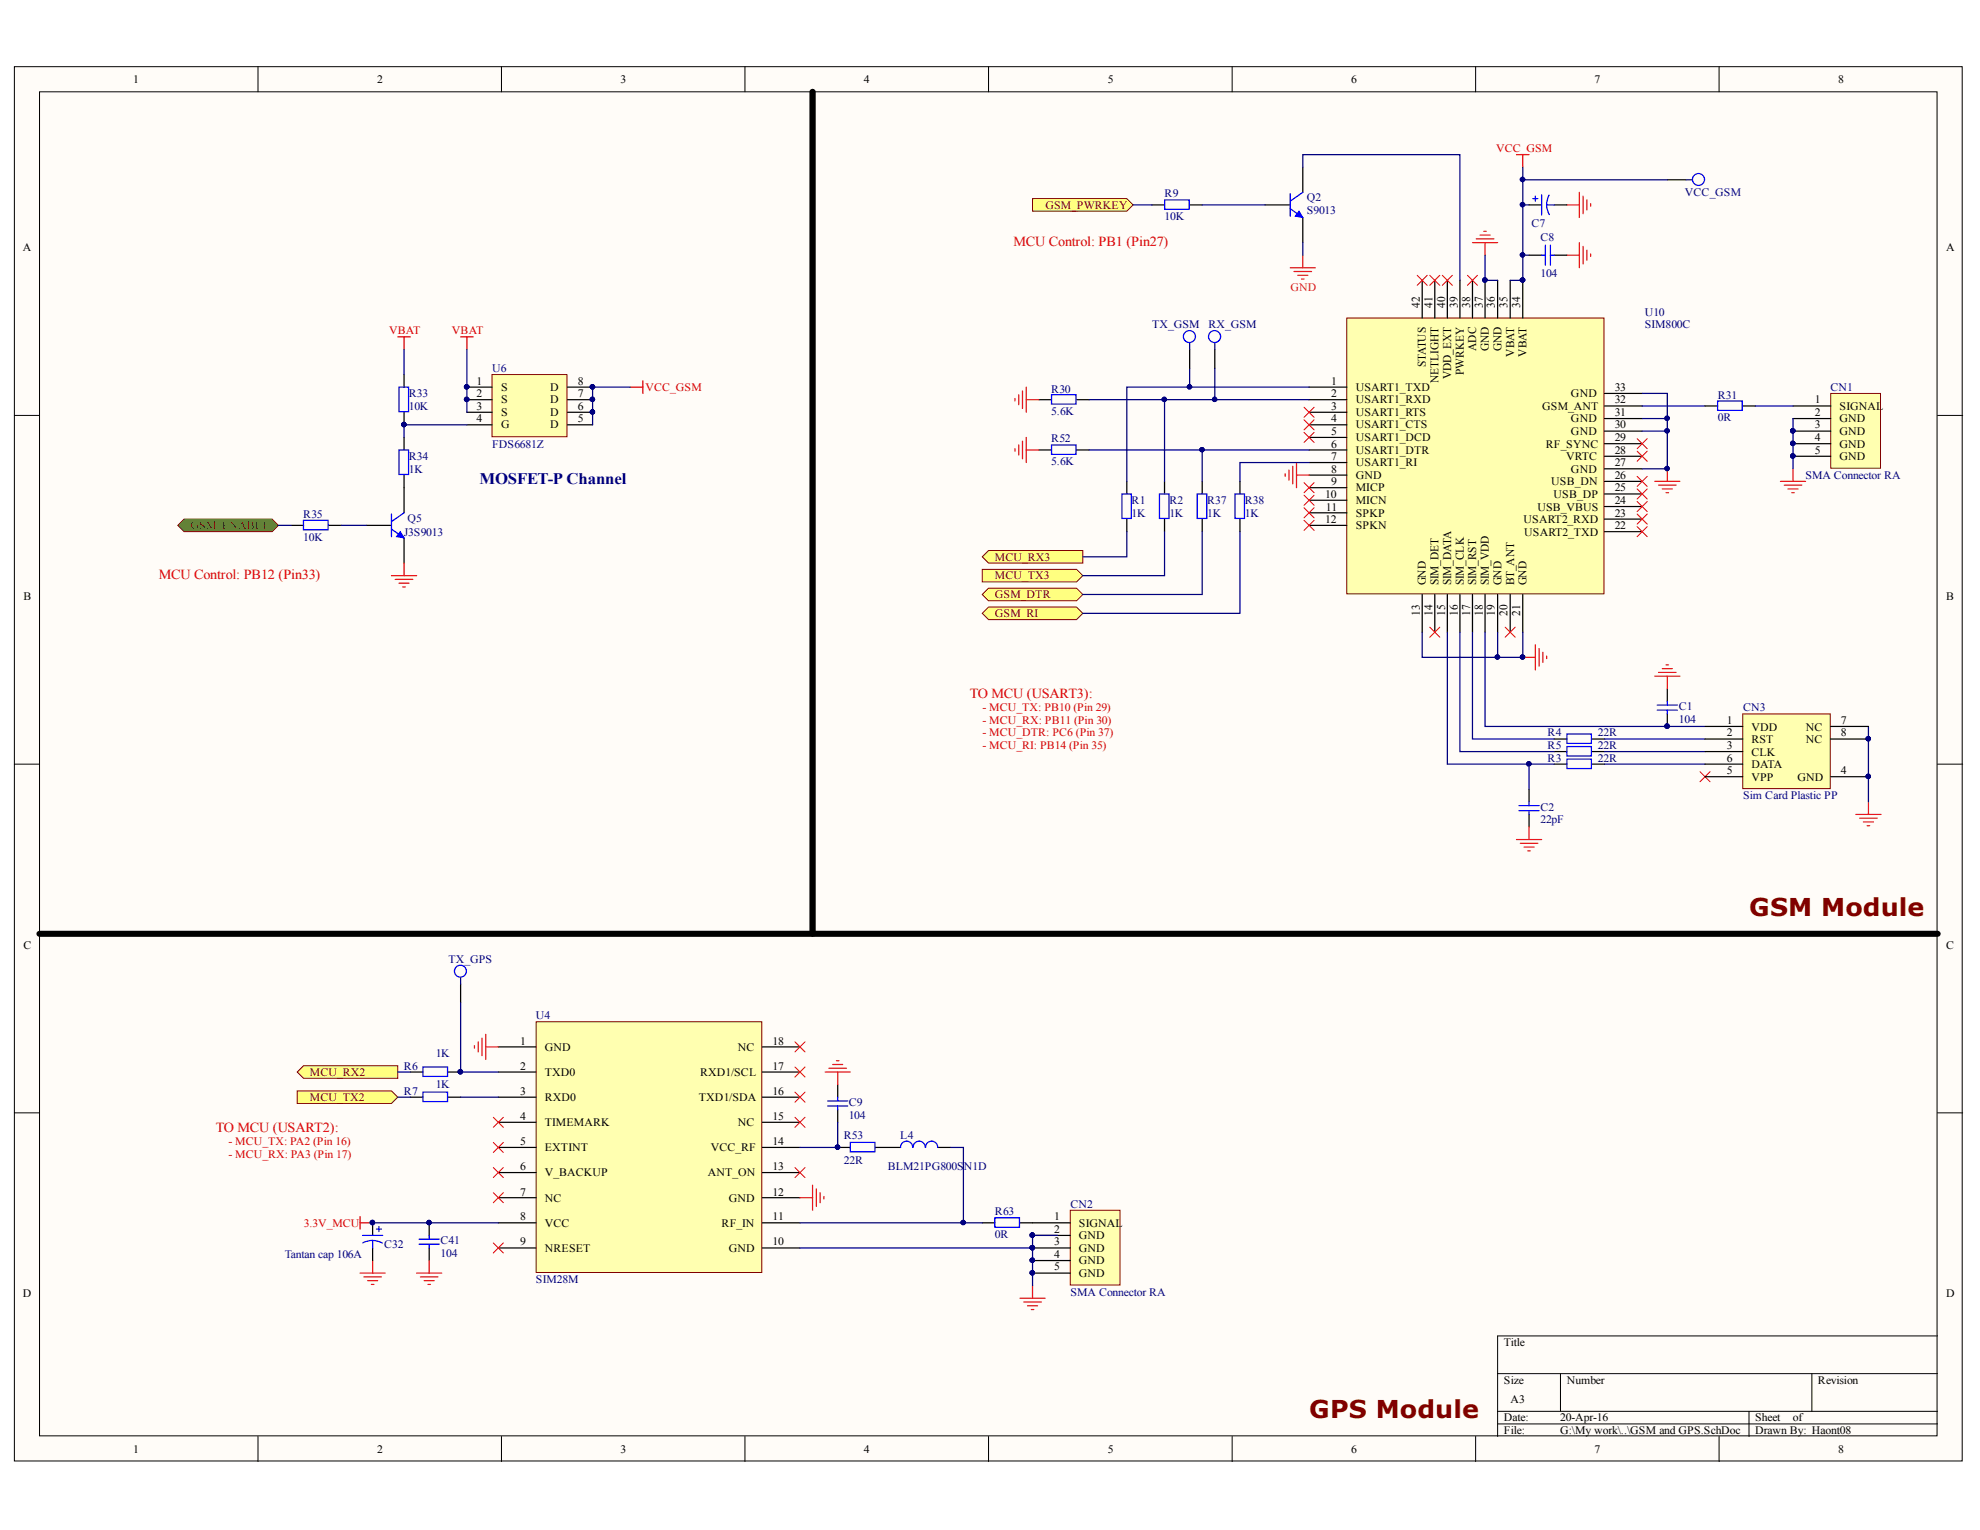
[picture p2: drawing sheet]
<svg xmlns="http://www.w3.org/2000/svg" width="279mm" height="216mm" viewBox="0 0 279 216" stroke-linecap="round" stroke-linejoin="round" font-family="sans-serif">
<defs><g id="words">
<g font-size="3.5" fill="#800000">
<text x="246.8" y="129.3">GSM Module</text>
<text x="184.7" y="200.2">GPS Module</text>
</g>
<text font-size="2.3" fill="#000080" x="67.7" y="68.3">MOSFET-P Channel</text>
<g font-size="1.9" fill="#bf0000">
<text x="143" y="34.7">MCU Control: PB1 (Pin27)</text>
<text x="22.4" y="81.7">MCU Control: PB12 (Pin33)</text>
<text x="136.9" y="98.5">TO MCU (USART3):</text>
<text x="30.4" y="159.7">TO MCU (USART2):</text>
</g>
<g font-size="1.7">
<text x="200.4" y="43.5" transform="rotate(-90 200.4 43.5)">42</text>
<text x="202.1" y="43.5" transform="rotate(-90 202.1 43.5)">41</text>
<text x="203.9" y="43.5" transform="rotate(-90 203.9 43.5)">40</text>
<text x="205.7" y="43.5" transform="rotate(-90 205.7 43.5)">39</text>
<text x="207.5" y="43.5" transform="rotate(-90 207.5 43.5)">38</text>
<text x="209.3" y="43.5" transform="rotate(-90 209.3 43.5)">37</text>
<text x="210.9" y="43.5" transform="rotate(-90 210.9 43.5)">36</text>
<text x="212.7" y="43.5" transform="rotate(-90 212.7 43.5)">35</text>
<text x="214.5" y="43.5" transform="rotate(-90 214.5 43.5)">34</text>
<text x="201.2" y="51.8" transform="rotate(-90 201.2 51.8)">STATUS</text>
<text x="204.8" y="53.5" transform="rotate(-90 204.8 53.5)">VDD_EXT</text>
<text x="206.5" y="52.9" transform="rotate(-90 206.5 52.9)">PWRKEY</text>
<text x="208.3" y="49.5" transform="rotate(-90 208.3 49.5)">ADC</text>
<text x="210.1" y="49.6" transform="rotate(-90 210.1 49.6)">GND</text>
<text x="211.9" y="49.6" transform="rotate(-90 211.9 49.6)">GND</text>
<text x="213.7" y="50.3" transform="rotate(-90 213.7 50.3)">VBAT</text>
<text x="215.4" y="50.3" transform="rotate(-90 215.4 50.3)">VBAT</text>
<text x="203" y="54" transform="rotate(-90 203 54)">NETLIGHT</text>
<text x="201.2" y="82.6" transform="rotate(-90 201.2 82.6)">GND</text>
<text x="203" y="82.6" transform="rotate(-90 203 82.6)">SIM_DET</text>
<text x="204.8" y="82.6" transform="rotate(-90 204.8 82.6)">SIM_DATA</text>
<text x="206.5" y="82.6" transform="rotate(-90 206.5 82.6)">SIM_CLK</text>
<text x="208.3" y="82.6" transform="rotate(-90 208.3 82.6)">SIM_RST</text>
<text x="210.1" y="82.6" transform="rotate(-90 210.1 82.6)">SIM_VDD</text>
<text x="211.9" y="82.6" transform="rotate(-90 211.9 82.6)">GND</text>
<text x="213.7" y="82.6" transform="rotate(-90 213.7 82.6)">BT_ANT</text>
<text x="215.4" y="82.6" transform="rotate(-90 215.4 82.6)">GND</text>
<text x="200.4" y="86.9" transform="rotate(-90 200.4 86.9)">13</text>
<text x="202.1" y="86.9" transform="rotate(-90 202.1 86.9)">14</text>
<text x="203.9" y="86.9" transform="rotate(-90 203.9 86.9)">15</text>
<text x="205.7" y="86.9" transform="rotate(-90 205.7 86.9)">16</text>
<text x="207.5" y="86.9" transform="rotate(-90 207.5 86.9)">17</text>
<text x="209.3" y="86.9" transform="rotate(-90 209.3 86.9)">18</text>
<text x="210.9" y="86.9" transform="rotate(-90 210.9 86.9)">19</text>
<text x="212.7" y="86.9" transform="rotate(-90 212.7 86.9)">20</text>
<text x="214.5" y="86.9" transform="rotate(-90 214.5 86.9)">21</text>
</g>
<g font-size="1.6">
<text x="18.8" y="11.8">1</text>
<text x="53.2" y="11.8">2</text>
<text x="87.5" y="11.8">3</text>
<text x="121.9" y="11.8">4</text>
<text x="156.3" y="11.8">5</text>
<text x="190.6" y="11.8">6</text>
<text x="225" y="11.8">7</text>
<text x="259.4" y="11.8">8</text>
<text x="3.2" y="35.4">A</text>
<text x="274.6" y="35.4">A</text>
<text x="67.2" y="54.3">1</text>
<text x="67.2" y="56.1">2</text>
<text x="67.2" y="57.8">3</text>
<text x="67.2" y="59.6">4</text>
<text x="70.7" y="55.1">S</text>
<text x="70.7" y="56.9">S</text>
<text x="70.7" y="58.7">S</text>
<text x="77.6" y="58.7">D</text>
<text x="77.6" y="56.9">D</text>
<text x="77.6" y="55.1">D</text>
<text x="81.5" y="59.6">5</text>
<text x="81.5" y="57.8">6</text>
<text x="81.5" y="56.1">7</text>
<text x="81.5" y="54.3">8</text>
<text x="187.9" y="54.3">1</text>
<text x="187.9" y="56.1">2</text>
<text x="187.9" y="57.8">3</text>
<text x="187.9" y="59.6">4</text>
<text x="191.3" y="55.1">USART1_TXD</text>
<text x="191.3" y="56.9">USART1_RXD</text>
<text x="191.3" y="58.7">USART1_RTS</text>
<text x="217.6" y="57.8">GSM_ANT</text>
<text x="221.7" y="59.6">GND</text>
<text x="221.7" y="56.1">GND</text>
<text x="227.9" y="58.7">31</text>
<text x="227.9" y="56.9">32</text>
<text x="227.9" y="55.1">33</text>
<text x="256.1" y="56.9">1</text>
<text x="256.1" y="58.7">2</text>
<text x="259.6" y="57.8">SIGNAL</text>
<text x="259.6" y="59.6">GND</text>
<text x="70.7" y="60.5">G</text>
<text x="77.6" y="60.5">D</text>
<text x="187.9" y="61.4">5</text>
<text x="187.9" y="63.2">6</text>
<text x="187.9" y="64.9">7</text>
<text x="191.3" y="60.5">USART1_CTS</text>
<text x="191.3" y="62.2">USART1_DCD</text>
<text x="191.3" y="64">USART1_DTR</text>
<text x="191.3" y="65.8">USART1_RI</text>
<text x="218.1" y="63.2">RF_SYNC</text>
<text x="221" y="64.9">VRTC</text>
<text x="221.7" y="61.4">GND</text>
<text x="227.9" y="65.8">27</text>
<text x="227.9" y="64">28</text>
<text x="227.9" y="62.2">29</text>
<text x="227.9" y="60.5">30</text>
<text x="256.1" y="60.5">3</text>
<text x="256.1" y="62.2">4</text>
<text x="256.1" y="64">5</text>
<text x="259.6" y="61.4">GND</text>
<text x="259.6" y="63.2">GND</text>
<text x="259.6" y="64.9">GND</text>
<text x="187" y="70.3">10</text>
<text x="187.9" y="66.7">8</text>
<text x="187.9" y="68.5">9</text>
<text x="191.3" y="67.6">GND</text>
<text x="191.3" y="69.3">MICP</text>
<text x="191.3" y="71.1">MICN</text>
<text x="218.9" y="68.5">USB_DN</text>
<text x="219.2" y="70.3">USB_DP</text>
<text x="221.7" y="66.7">GND</text>
<text x="227.9" y="71.1">24</text>
<text x="227.9" y="69.3">25</text>
<text x="227.9" y="67.6">26</text>
<text x="187" y="73.8">12</text>
<text x="187.1" y="72">11</text>
<text x="191.3" y="72.9">SPKP</text>
<text x="191.3" y="74.7">SPKN</text>
<text x="215" y="73.8">USART2_RXD</text>
<text x="215.1" y="75.6">USART2_TXD</text>
<text x="216.9" y="72">USB_VBUS</text>
<text x="227.9" y="74.7">22</text>
<text x="227.9" y="72.9">23</text>
<text x="3.3" y="84.6">B</text>
<text x="274.6" y="84.6">B</text>
<text x="243.7" y="102.2">1</text>
<text x="243.7" y="103.9">2</text>
<text x="243.7" y="105.7">3</text>
<text x="243.7" y="107.5">6</text>
<text x="247.1" y="103.1">VDD</text>
<text x="247.1" y="104.9">RST</text>
<text x="247.1" y="106.6">CLK</text>
<text x="254.8" y="103.1">NC</text>
<text x="254.8" y="104.9">NC</text>
<text x="259.7" y="102.2">7</text>
<text x="259.7" y="103.9">8</text>
<text x="243.7" y="109.3">5</text>
<text x="247.1" y="110.2">VPP</text>
<text x="247.1" y="108.4">DATA</text>
<text x="253.7" y="110.2">GND</text>
<text x="259.7" y="109.3">4</text>
<text x="3.3" y="133.9">C</text>
<text x="274.6" y="133.9">C</text>
<text x="73.4" y="147.4">1</text>
<text x="76.9" y="148.2">GND</text>
<text x="104.1" y="148.2">NC</text>
<text x="109" y="147.4">18</text>
<text x="73.4" y="150.9">2</text>
<text x="73.4" y="154.5">3</text>
<text x="76.9" y="151.8">TXD0</text>
<text x="76.9" y="155.3">RXD0</text>
<text x="98.6" y="155.3">TXD1/SDA</text>
<text x="98.8" y="151.8">RXD1/SCL</text>
<text x="109" y="154.5">16</text>
<text x="109" y="150.9">17</text>
<text x="73.4" y="158">4</text>
<text x="73.4" y="161.6">5</text>
<text x="76.9" y="158.9">TIMEMARK</text>
<text x="104.1" y="158.9">NC</text>
<text x="109" y="161.6">14</text>
<text x="109" y="158">15</text>
<text x="73.4" y="165.2">6</text>
<text x="76.9" y="162.4">EXTINT</text>
<text x="76.9" y="166">V_BACKUP</text>
<text x="99.9" y="166">ANT_ON</text>
<text x="100.3" y="162.4">VCC_RF</text>
<text x="109" y="165.2">13</text>
<text x="73.4" y="168.7">7</text>
<text x="73.4" y="172.2">8</text>
<text x="76.9" y="169.5">NC</text>
<text x="76.9" y="173.1">VCC</text>
<text x="101.8" y="173.1">RF_IN</text>
<text x="102.8" y="169.5">GND</text>
<text x="109" y="172.2">11</text>
<text x="109" y="168.7">12</text>
<text x="148.8" y="172.2">1</text>
<text x="148.8" y="173.9">2</text>
<text x="152.2" y="173.1">SIGNAL</text>
<text x="73.4" y="175.7">9</text>
<text x="76.9" y="176.7">NRESET</text>
<text x="102.8" y="176.7">GND</text>
<text x="109" y="175.7">10</text>
<text x="148.8" y="175.7">3</text>
<text x="148.8" y="177.5">4</text>
<text x="148.8" y="179.3">5</text>
<text x="152.2" y="174.9">GND</text>
<text x="152.2" y="176.7">GND</text>
<text x="152.2" y="178.4">GND</text>
<text x="3.2" y="183.1">D</text>
<text x="152.2" y="180.2">GND</text>
<text x="274.6" y="183.1">D</text>
<text x="212.2" y="189.9">Title</text>
<text x="212.2" y="195.3">Size</text>
<text x="213.1" y="198">A3</text>
<text x="221.1" y="195.3">Number</text>
<text x="256.5" y="195.3">Revision</text>
<text x="212.2" y="200.6">Date:</text>
<text x="212.2" y="202.4">File:</text>
<text x="220.2" y="200.6">20-Apr-16</text>
<text x="220.2" y="202.4">G:\My work\..\GSM and GPS.SchDoc</text>
<text x="247.7" y="200.6">Sheet</text>
<text x="247.7" y="202.4">Drawn By: Haont08</text>
<text x="253" y="200.6">of</text>
<text x="18.8" y="205">1</text>
<text x="53.2" y="205">2</text>
<text x="87.5" y="205">3</text>
<text x="121.9" y="205">4</text>
<text x="156.3" y="205">5</text>
<text x="190.6" y="205">6</text>
<text x="225" y="205">7</text>
<text x="259.4" y="205">8</text>
</g>
<g font-size="1.6" fill="#f00">
<text x="211.1" y="21.5">VCC_GSM</text>
<text x="54.9" y="47.2">VBAT</text>
<text x="63.8" y="47.2">VBAT</text>
<text x="91.1" y="55.1">VCC_GSM</text>
<text x="42.9" y="173.1">3.3V_MCU</text>
</g>
<g font-size="1.6" fill="#800000">
<text x="147.5" y="29.4">GSM_PWRKEY</text>
<text x="26.9" y="74.7">GSM_ENABLE</text>
<text x="140.4" y="81.8">MCU_TX3</text>
<text x="140.4" y="79.2">MCU_RX3</text>
<text x="140.4" y="84.4">GSM_DTR</text>
<text x="140.4" y="87.1">GSM_RI</text>
<text x="43.7" y="155.3">MCU_TX2</text>
<text x="43.7" y="151.8">MCU_RX2</text>
</g>
<g font-size="1.6" fill="#000080">
<text x="164.3" y="27.8">R9</text>
<text x="184.4" y="28.4">Q2</text>
<text x="237.8" y="27.7">VCC_GSM</text>
<text x="164.3" y="31">10K</text>
<text x="184.4" y="30.2">S9013</text>
<text x="216.1" y="32">C7</text>
<text x="217.4" y="34.1">C8</text>
<text x="217.4" y="39.1">104</text>
<text x="162.6" y="46.3">TX_GSM</text>
<text x="170.5" y="46.3">RX_GSM</text>
<text x="232.1" y="44.6">U10</text>
<text x="232.1" y="46.3">SIM800C</text>
<text x="69.4" y="52.5">U6</text>
<text x="57.7" y="57.8">10K</text>
<text x="57.7" y="56.1">R33</text>
<text x="148.4" y="58.5">5.6K</text>
<text x="148.4" y="55.4">R30</text>
<text x="242.4" y="59.4">0R</text>
<text x="242.4" y="56.2">R31</text>
<text x="258.3" y="55.1">CN1</text>
<text x="57.7" y="64.9">R34</text>
<text x="69.4" y="63.2">FDS6681Z</text>
<text x="148.4" y="65.6">5.6K</text>
<text x="148.4" y="62.4">R52</text>
<text x="57.7" y="66.7">1K</text>
<text x="159.7" y="71.1">R1</text>
<text x="165" y="71.1">R2</text>
<text x="170.3" y="71.1">R37</text>
<text x="175.7" y="71.1">R38</text>
<text x="254.8" y="67.6">SMA Connector RA</text>
<text x="42.8" y="76.3">10K</text>
<text x="42.8" y="73.1">R35</text>
<text x="57" y="75.6">J3S9013</text>
<text x="57.5" y="73.7">Q5</text>
<text x="159.7" y="72.9">1K</text>
<text x="165" y="72.9">1K</text>
<text x="170.3" y="72.9">1K</text>
<text x="175.7" y="72.9">1K</text>
<text x="236.9" y="102">104</text>
<text x="236.9" y="100.2">C1</text>
<text x="246" y="100.4">CN3</text>
<text x="218.4" y="103.9">R4</text>
<text x="218.4" y="105.7">R5</text>
<text x="218.4" y="107.5">R3</text>
<text x="225.5" y="105.7">22R</text>
<text x="225.5" y="103.9">22R</text>
<text x="225.5" y="107.5">22R</text>
<text x="246" y="112.8">Sim Card Plastic PP</text>
<text x="217.4" y="116.2">22pF</text>
<text x="217.4" y="114.4">C2</text>
<text x="63.3" y="135.9">TX_GPS</text>
<text x="75.6" y="143.8">U4</text>
<text x="61.5" y="149.2">1K</text>
<text x="57" y="154.5">R7</text>
<text x="57" y="150.9">R6</text>
<text x="61.5" y="153.6">1K</text>
<text x="119.1" y="160.7">R53</text>
<text x="119.8" y="157.9">104</text>
<text x="119.8" y="156.1">C9</text>
<text x="127" y="160.7">L4</text>
<text x="119.1" y="164.2">22R</text>
<text x="125.3" y="165.2">BLM21PG800S</text>
<text x="136" y="165.2">N1D</text>
<text x="140.4" y="171.5">R63</text>
<text x="151.1" y="170.4">CN2</text>
<text x="40.2" y="177.5">Tantan cap 106A</text>
<text x="54.2" y="176.1">C32</text>
<text x="62.2" y="177.3">104</text>
<text x="62.2" y="175.6">C41</text>
<text x="140.4" y="174.7">0R</text>
<text x="75.6" y="181.1">SIM28M</text>
<text x="151.1" y="182.8">SMA Connector RA</text>
</g>
<text font-size="1.6" fill="#ee0e22" x="182.1" y="41">GND</text>
<g font-size="1.6" fill="#bf0000">
<text x="138.6" y="100.4">- MCU_TX: PB10 (Pin 29)</text>
<text x="138.6" y="102.2">- MCU_RX: PB11 (Pin 30)</text>
<text x="138.6" y="103.9">- MCU_DTR: PC6 (Pin 37)</text>
<text x="138.6" y="105.7">- MCU_RI: PB14 (Pin 35)</text>
<text x="32.2" y="161.6">- MCU_TX: PA2 (Pin 16)</text>
<text x="32.2" y="163.4">- MCU_RX: PA3 (Pin 17)</text>
</g>
</g></defs>
<g fill="#fffcf8" stroke="#000" stroke-width=".14">
<path d="M2 9.4h274.9v196.8h-274.9z"/>
<path d="M5.6 13h267.7v189.6h-267.7z"/>
</g>
<g fill="none" stroke="#000" stroke-width=".14">
<path d="M36.4 9.4v3.6M70.8 9.4v3.6M105.1 9.4v3.6M139.5 9.4v3.6M173.9 9.4v3.6M208.2 9.4v3.6M242.6 9.4v3.6M2 58.6h3.6M273.4 58.6h3.6M2 107.8h3.6M273.4 107.8h3.6M2 157h3.6"/>
<path d="M273.4 157h3.6M211.3 193.8h62.1M211.3 199.2h62.1M220.2 193.8v5.4M246.8 199.2v3.5M255.7 193.8v5.4M273.4 188.5h-62.1v14.2M36.4 202.7v3.6M70.8 202.7v3.6M105.1 202.7v3.6M139.5 202.7v3.6M173.9 202.7v3.6"/>
<path d="M208.2 202.7v3.6M211.3 200.9h62.1M242.6 202.7v3.6"/>
</g>
<g fill="#ffff80" stroke="#800000" stroke-width=".14">
<path d="M145.7 28h13.3l.9 .9-.9 .9h-13.3z" fill-rule="evenodd"/>
<path d="M138.6 83.9l.9-.9h12.4l.9 .9-.9 .9h-12.4z" fill-rule="evenodd"/>
<path d="M138.6 80.3h13.3l.9 .9-.9 .9h-13.3z" fill-rule="evenodd"/>
<path d="M138.6 78.6l.9-.9h13.3v1.8h-13.3z" fill-rule="evenodd"/>
</g>
<g fill="none" stroke="#000" stroke-width=".17">
<path d="M159 67.9v1.8M159 73.2v1.8M164.3 67.9v1.8M164.3 73.2v1.8M235.3 97.2v1.8M215.8 111.4v1.7M215.8 114.9v1.8M219.3 104.3h1.8M219.3 106.1h1.8M219.3 107.8h1.8M224.6 104.3h1.8M224.6 106.1h1.8"/>
<path d="M224.6 107.8h1.8M235.3 100.7v1.8M57.9 154.8h1.8M57.9 151.3h1.8M63.2 154.8h1.8M63.2 151.3h1.8M60.6 172.6v1.7M60.6 176.1v1.8"/>
</g>
<g fill="none" stroke="#00f" stroke-width=".17">
<path d="M158.3 69.7h1.3v3.5h-1.3zM163.6 69.7h1.4v3.5h-1.4zM233.9 99.5h2.8M235.3 99v.5M214.3 113.7h2.9M214.3 114.4h2.9M215.8 113.1v.6M215.8 114.4v.5M221.1 103.6h3.5v1.3h-3.5zM221.1 105.3h3.5v1.4h-3.5zM221.1 107.1h3.5v1.4h-3.5zM233.9 100.2h2.8"/>
<path d="M235.3 100.2v.5M59.7 154.1h3.5v1.3h-3.5zM59.7 150.6h3.5v1.3h-3.5zM59.1 174.9h2.9M59.1 175.6h2.9M60.6 174.3v.6M60.6 175.6v.5"/>
</g>
<g fill="none" stroke="#ee0e22" stroke-width=".17">
<path d="M221.1 36h1.8M221.1 28.9h1.8M222.9 27.1v3.6M222.9 34.2v3.6M223.4 27.7v2.5M223.4 34.8v2.5M223.9 28.2v1.4M223.9 35.3v1.4M224.5 28.7v.4M224.5 35.8v.4M233.5 95.4h3.6M234 94.9h2.5"/>
<path d="M234.6 94.4h1.4M235.1 93.8h.4M235.3 95.4v1.8M214 118.5h3.5M214.5 119h2.5M215.1 119.5h1.4M215.8 116.7v1.8M261.9 114.9h3.5M262.4 115.5h2.5M262.9 116h1.5M263.5 116.5h.3M263.7 113.1v1.8"/>
<path d="M215.6 120.1h.3M58.8 179.6h3.5M60.6 177.9v1.7M59.3 180.2h2.5M59.9 180.7h1.4M60.4 181.2h.3M143.9 183.2h3.6M144.5 183.7h2.4M145 184.3h1.4M145.5 184.8h.4M145.7 181.4v1.8"/>
</g>
<g fill="#000080" stroke="#000080" stroke-width=".14">
<circle cx="235.2" cy="102.5" r=".31"/>
<circle cx="65" cy="151.2" r=".31"/>
<circle cx="60.5" cy="172.5" r=".31"/>
</g>
<path d="M56.1 47.5h1.8M57 47.5v1.8" fill="none" stroke="#f00" stroke-width=".17"/>
<g fill="#ffff80" stroke="#800000" stroke-width=".14">
<path d="M41.9 153.9h13.3l.9 .9-.9 .9h-13.3z" fill-rule="evenodd"/>
<path d="M41.9 151.3l.9-.9h13.3v1.8h-13.3z" fill-rule="evenodd"/>
</g>
<path d="M69.4 52.9h10.6v8.7h-10.6z" fill="#ffffb0" stroke="#800000" stroke-width=".14"/>
<path d="M65.9 54.6h3.5M65.9 56.4h3.5M65.9 58.2h3.5M65.9 59.9h3.5M80.1 54.6h3.5M80.1 56.4h3.5M80.1 58.2h3.5M80.1 59.9h3.5M51.7 74.1h3.5M57 68.8v3.6M57 75.9v3.6" fill="none" stroke="#000" stroke-width=".17"/>
<g fill="#000080" stroke="#000080" stroke-width=".14">
<circle cx="65.9" cy="54.6" r=".31"/>
<circle cx="65.9" cy="56.4" r=".31"/>
<circle cx="83.6" cy="58.1" r=".31"/>
<circle cx="83.6" cy="56.4" r=".31"/>
<circle cx="83.6" cy="54.6" r=".31"/>
</g>
<path d="M88.9 54.6h1.8M90.7 53.7v1.8" fill="none" stroke="#f00" stroke-width=".17"/>
<path d="M55.2 74.7l1.8 1.2M55.2 72.5v3.2M57 72.4l-1.8 1.2" fill="none" stroke="#00f" stroke-width=".17"/>
<path d="M56.5 75l.5 .9-1-.2z" fill="#00f"/>
<path d="M56.5 75l.5 .9-1-.2z" fill="none" stroke="#00f" stroke-width=".14"/>
<path d="M57 52.9v1.7M57 58.2v1.7M41.1 74.1h1.7M46.4 74.1h1.7M57 61.7v1.8M57 67v1.8" fill="none" stroke="#000" stroke-width=".17"/>
<path d="M56.3 54.6h1.4v3.5h-1.4zM42.8 73.4h3.5v1.4h-3.5zM56.3 63.5h1.4v3.5h-1.4z" fill="none" stroke="#00f" stroke-width=".17"/>
<path d="M57 79.5v1.7M55.2 81.2h3.6M55.8 81.8h2.5M56.3 82.3h1.4M56.8 82.8h.4" fill="none" stroke="#f00" stroke-width=".17"/>
<circle cx="57" cy="59.9" r=".31" fill="#000080" stroke="#000080" stroke-width=".14"/>
<path d="M25.1 74.1l.9-.9h12.4l.9 .9-.9 .9h-12.4z" fill-rule="evenodd" fill="#0f0" stroke="#800000" stroke-width=".14"/>
<path d="M214 21.8h1.8M214.9 21.8v1.8M65 47.5h1.8M65.9 47.5v1.8" fill="none" stroke="#f00" stroke-width=".17"/>
<path d="M178.5 28.9h3.6M183.8 23.6v3.5M183.8 30.7v3.5" fill="none" stroke="#000" stroke-width=".17"/>
<path d="M182.1 29.4l1.7 1.3M182.1 27.3v3.2M183.8 27.1l-1.7 1.3" fill="none" stroke="#00f" stroke-width=".17"/>
<path d="M183.3 29.8l.5 .9-1-.2z" fill="#00f"/>
<path d="M183.3 29.8l.5 .9-1-.2z" fill="none" stroke="#00f" stroke-width=".14"/>
<path d="M162.6 28.9h1.7M167.9 28.9h1.7" fill="none" stroke="#000" stroke-width=".17"/>
<path d="M164.3 28.2h3.5v1.3h-3.5z" fill="none" stroke="#00f" stroke-width=".17"/>
<path d="M182.1 37.8h3.5M182.6 38.3h2.5M183.1 38.8h1.4M183.7 39.4h.3M183.8 36v1.8" fill="none" stroke="#ee0e22" stroke-width=".17"/>
<path d="M138.6 86.5l.9-.8h12.4l.9 .8-.9 .9h-12.4z" fill-rule="evenodd" fill="#ffff80" stroke="#800000" stroke-width=".14"/>
<path d="M169.6 67.9v1.8M169.6 73.2v1.8M175 67.9v1.8M175 73.2v1.8" fill="none" stroke="#000" stroke-width=".17"/>
<path d="M168.9 69.7h1.4v3.5h-1.4zM174.3 69.7h1.3v3.5h-1.3z" fill="none" stroke="#00f" stroke-width=".17"/>
<path d="M258.3 55.5h7.1v10.6h-7.1z" fill="#ffffb0" stroke="#800000" stroke-width=".14"/>
<path d="M253 57.3h5.3M253 59.1h5.3M253 60.8h5.3M253 62.6h5.3M253 64.4h5.3" fill="none" stroke="#000" stroke-width=".17"/>
<g fill="#000080" stroke="#000080" stroke-width=".14">
<circle cx="253" cy="60.8" r=".31"/>
<circle cx="253" cy="62.6" r=".31"/>
<circle cx="253" cy="64.3" r=".31"/>
</g>
<path d="M151 170.8h7v10.5h-7z" fill="#ffffb0" stroke="#800000" stroke-width=".14"/>
<path d="M145.7 172.6h5.3M145.7 174.3h5.3M145.7 176.1h5.3M145.7 177.9h5.3M145.7 179.6h5.3" fill="none" stroke="#000" stroke-width=".17"/>
<g fill="#000080" stroke="#000080" stroke-width=".14">
<circle cx="145.7" cy="174.3" r=".31"/>
<circle cx="145.7" cy="176.1" r=".31"/>
<circle cx="145.7" cy="177.8" r=".31"/>
<circle cx="145.7" cy="179.6" r=".31"/>
<circle cx="52.6" cy="172.5" r=".31"/>
</g>
<path d="M50.8 179.6h3.6M52.6 177.9v1.7M51.3 180.2h2.5M51.9 180.7h1.4M52.4 181.2h.4" fill="none" stroke="#ee0e22" stroke-width=".17"/>
<path d="M50.8 171.7v1.7M50.8 172.6h1.8" fill="none" stroke="#f00" stroke-width=".17"/>
<path d="M190 44.9h36.3v38.9h-36.3z" fill="#ffffb0" stroke="#800000" stroke-width=".14"/>
<g fill="none" stroke="#000" stroke-width=".17">
<path d="M200.7 39.6v5.3M202.5 39.6v5.3M204.2 39.6v5.3M206 39.6v5.3M207.8 39.6v5.3M209.6 39.6v5.3M211.3 39.6v5.3M213.1 39.6v5.3M214.9 39.6v5.3M184.7 54.6h5.3M184.7 56.4h5.3M184.7 58.2h5.3"/>
<path d="M184.7 59.9h5.3M226.4 59.1h5.3M226.4 57.3h5.3M226.4 55.5h5.3M184.7 61.7h5.3M184.7 63.5h5.3M184.7 65.3h5.3M184.7 67h5.3M184.7 68.8h5.3M184.7 70.6h5.3M184.7 72.4h5.3M184.7 74.1h5.3"/>
<path d="M226.4 75h5.3M226.4 73.2h5.3M226.4 71.5h5.3M226.4 69.7h5.3M226.4 67.9h5.3M226.4 66.2h5.3M226.4 64.4h5.3M226.4 62.6h5.3M226.4 60.8h5.3M200.7 83.9v5.3M202.5 83.9v5.3M204.2 83.9v5.3"/>
<path d="M206 83.9v5.3M207.8 83.9v5.3M209.6 83.9v5.3M211.3 83.9v5.3M213.1 83.9v5.3M214.9 83.9v5.3"/>
</g>
<g fill="#000080" stroke="#000080" stroke-width=".14">
<circle cx="214.8" cy="39.5" r=".31"/>
<circle cx="209.5" cy="39.5" r=".31"/>
</g>
<path d="M75.7 144.2h31.8v35.4h-31.8z" fill="#ffffb0" stroke="#800000" stroke-width=".14"/>
<g fill="none" stroke="#000" stroke-width=".17">
<path d="M215.8 28.9h1.7M215.8 36h1.7M219.3 28.9h1.8M219.3 36h1.8M235.3 25.4h2.6M146.6 56.4h1.8M151.9 56.4h1.8M167.9 49.3v2.7M171.4 49.3v2.7M146.6 63.5h1.8M151.9 63.5h1.8M65 138.9v2.6"/>
<path d="M70.3 147.7h5.3M70.3 151.3h5.3M70.3 154.8h5.3M70.3 158.4h5.3M107.6 147.7h5.3M107.6 151.3h5.3M107.6 154.8h5.3M107.6 158.4h5.3M118.2 153v1.8M118.2 156.6v1.8M52.6 172.6v1.7M52.6 176.1v1.8"/>
<path d="M70.3 161.9h5.3M70.3 165.5h5.3M70.3 169h5.3M70.3 172.6h5.3M70.3 176.1h5.3M107.6 161.9h5.3M107.6 165.5h5.3M107.6 169h5.3M107.6 172.6h5.3M107.6 176.1h5.3M118.2 161.9h1.8M123.5 161.9h3.6"/>
<path d="M132.4 161.9h1.8"/>
</g>
<g fill="none" stroke="#ee0e22" stroke-width=".17">
<path d="M207.8 34.2h3.5M208.3 33.7h2.5M208.8 33.2h1.5M209.4 32.6h.3M209.6 34.2v1.8M143.2 56.2v.4M143.8 55.7v1.4M144.3 55.2v2.4M144.8 54.6v3.6M144.8 56.4h1.8M143.2 63.3v.4M143.8 62.8v1.4"/>
<path d="M144.3 62.3v2.4M144.8 61.7v3.6M144.8 63.5h1.8M181.4 66.9v.3M181.9 66.3v1.5M182.4 65.8v2.5M183 65.3v3.5M183 67h1.7M233.5 67.9h3.6M234 68.5h2.5M234.6 69h1.4M235.1 69.5h.4"/>
<path d="M235.3 66.2v1.7M251.2 67.9h3.6M251.8 68.5h2.5M252.3 69h1.4M252.8 69.5h.4M253 66.2v1.7M214.9 92.8h1.8M216.7 91v3.5M217.2 91.5v2.5M217.7 92v1.5M218.2 92.6v.3M66.9 147.6v.3"/>
<path d="M67.5 147v1.4M68 146.5v2.5M68.5 146v3.5M68.5 147.7h1.8M116.4 151.3h3.6M117 150.7h2.5M117.5 150.2h1.4M118 149.7h.4M118.2 151.3v1.7M112.9 169h1.8M114.7 167.2v3.6M115.2 167.8v2.5"/>
<path d="M115.7 168.3v1.4M116.3 168.8v.4"/>
</g>
<g fill="#000080" stroke="#000080" stroke-width=".14">
<circle cx="214.8" cy="92.7" r=".31"/>
<circle cx="235.2" cy="66.1" r=".31"/>
<circle cx="118.2" cy="161.9" r=".31"/>
<circle cx="65.9" cy="56.4" r=".31"/>
<circle cx="65.9" cy="54.6" r=".31"/>
<circle cx="263.6" cy="104.2" r=".31"/>
<circle cx="263.6" cy="109.6" r=".31"/>
<circle cx="83.6" cy="58.1" r=".31"/>
<circle cx="83.6" cy="56.4" r=".31"/>
<circle cx="83.6" cy="54.6" r=".31"/>
<circle cx="57" cy="59.9" r=".31"/>
<circle cx="145.7" cy="174.3" r=".31"/>
<circle cx="145.7" cy="176.1" r=".31"/>
<circle cx="253" cy="64.3" r=".31"/>
<circle cx="253" cy="62.6" r=".31"/>
<circle cx="253" cy="60.8" r=".31"/>
<circle cx="211.3" cy="92.7" r=".31"/>
<circle cx="209.5" cy="39.5" r=".31"/>
<circle cx="145.7" cy="177.8" r=".31"/>
<circle cx="145.7" cy="179.6" r=".31"/>
<circle cx="214.8" cy="36" r=".31"/>
<circle cx="214.8" cy="28.9" r=".31"/>
<circle cx="169.6" cy="63.5" r=".31"/>
<circle cx="164.3" cy="56.4" r=".31"/>
<circle cx="215.7" cy="107.8" r=".31"/>
<circle cx="235.2" cy="60.8" r=".31"/>
<circle cx="235.2" cy="59" r=".31"/>
<circle cx="171.4" cy="56.4" r=".31"/>
<circle cx="167.8" cy="54.6" r=".31"/>
<circle cx="65" cy="151.2" r=".31"/>
<circle cx="214.8" cy="39.5" r=".31"/>
<circle cx="214.8" cy="25.3" r=".31"/>
<circle cx="52.6" cy="172.5" r=".31"/>
<circle cx="60.5" cy="172.5" r=".31"/>
<circle cx="235.2" cy="102.5" r=".31"/>
</g>
<g fill="none" stroke="#f00" stroke-width=".14">
<path d="M200 38.8l1.4 1.5M201.4 38.8l-1.4 1.5M201.8 38.8l1.4 1.5M203.2 38.8l-1.4 1.5M203.5 38.8l1.4 1.5M204.9 38.8l-1.4 1.5M207.1 38.8l1.4 1.5M208.5 38.8l-1.4 1.5M184 57.5l1.4 1.4M184 59.2l1.4 1.5M185.4 57.5l-1.4 1.4M185.4 59.2l-1.4 1.5"/>
<path d="M184 68.1l1.4 1.4M184 69.9l1.4 1.4M184 71.7l1.4 1.4M184 73.4l1.4 1.4M184 61l1.4 1.4M185.4 68.1l-1.4 1.4M185.4 69.9l-1.4 1.4M185.4 71.7l-1.4 1.4M185.4 73.4l-1.4 1.4M185.4 61l-1.4 1.4M231 61.9l1.4 1.4M231 63.7l1.4 1.4"/>
<path d="M231 67.2l1.4 1.4M231 69l1.4 1.4M231 70.8l1.4 1.4M231 72.5l1.4 1.5M231 74.3l1.4 1.4M232.4 61.9l-1.4 1.4M232.4 63.7l-1.4 1.4M232.4 67.2l-1.4 1.4M232.4 69l-1.4 1.4M232.4 70.8l-1.4 1.4M232.4 72.5l-1.4 1.5M232.4 74.3l-1.4 1.4"/>
<path d="M201.8 88.5l1.4 1.4M203.2 88.5l-1.4 1.4M212.4 88.5l1.4 1.4M213.8 88.5l-1.4 1.4M239.9 108.9l1.4 1.4M241.3 108.9l-1.4 1.4M69.6 157.7l1.4 1.4M71 157.7l-1.4 1.4M112.2 157.7l1.4 1.4M112.2 154.1l1.4 1.4M112.2 150.6l1.4 1.4M112.2 147l1.4 1.4"/>
<path d="M113.6 157.7l-1.4 1.4M113.6 154.1l-1.4 1.4M113.6 150.6l-1.4 1.4M113.6 147l-1.4 1.4M69.6 161.2l1.4 1.4M69.6 164.8l1.4 1.4M69.6 168.3l1.4 1.4M69.6 175.4l1.4 1.4M71 161.2l-1.4 1.4M71 164.8l-1.4 1.4M71 168.3l-1.4 1.4M71 175.4l-1.4 1.4"/>
<path d="M112.2 164.8l1.4 1.4M113.6 164.8l-1.4 1.4"/>
</g>
<g fill="none" stroke="#00f" stroke-width=".17">
<path d="M216.3 28h.7M216.7 27.7v.7M217.5 27.5v2.8M217.5 36h.6M218.1 34.6v2.8M218.2 28.9h1.1M218.2 28.9l.2 .7 .2 .7M218.6 27.5l-.3 .7-.1 .7M218.8 34.6v2.8M218.8 36h.5M148.4 55.7h3.4v1.3h-3.4zM148.4 62.8h3.4v1.3h-3.4z"/>
<path d="M116.8 156.1h2.8M116.8 155.4h2.8M118.2 154.8v.6M118.2 156.1v.5M51.2 174.3h2.8M52.6 175l.7 .1 .7 .3M52.6 175l-.7 .1-.7 .3M52.6 175v1.1M53.1 173.4h.7M53.5 173.1v.7M120 161.2h3.5v1.3h-3.5zM128.8 161.9a.85 .85 0 0 0-.9-.9 .85 .85 0 0 0-.8 .9"/>
<path d="M130.6 161.9a.85 .85 0 0 0-.9-.9 .85 .85 0 0 0-.8 .9M132.3 161.9a.85 .85 0 0 0-.8-.9 .85 .85 0 0 0-.9 .9"/>
<circle cx="239.7" cy="25.3" r=".85"/>
<circle cx="167.8" cy="47.5" r=".85"/>
<circle cx="171.4" cy="47.5" r=".85"/>
<circle cx="65" cy="137" r=".84"/>
</g>
<g fill="none" stroke="#000080" stroke-width=".17">
<path d="M159.9 28.9h2.7M169.6 28.9h8.9M183.8 23.6v-1.8h22.2v17.8M183.8 34.2v1.8M209.6 36v3.6h1.7M214.9 23.6v16h-1.8M214.9 28.9h.9M214.9 36h.9M214.9 25.4h20.4M57 49.3v3.6M65.9 49.3v8.9M65.9 59.9h-8.9v1.8"/>
<path d="M88.9 54.6h-5.3v5.3M153.7 56.4h10.6M167.9 52v2.6M171.4 52v4.4M184.7 56.4h-20.4v11.5M231.7 55.5h3.6v10.7h-3.6M231.7 59.1h3.6M231.7 57.3h8.9M253 59.1v7.1M39.3 74.1h1.8M48.1 74.1h3.6M153.7 63.5h15.9"/>
<path d="M159 75v3.6h-6.2M164.3 75v6.2h-11.5M169.6 75v8.9h-16.8M175 75v11.5h-22.2M184.7 65.3h-9.7v2.6M184.7 63.5h-15.1v4.4M231.7 60.8h3.6M200.7 89.2v3.6h10.6M204.2 89.2v18.6h15.1M206 89.2v16.9h13.3M207.8 89.2v15.1h11.5M209.6 89.2v13.3h31"/>
<path d="M211.3 89.2v3.6h3.6v-3.6M215.8 107.8v3.6M226.4 106.1h14.2M226.4 107.8h14.2M226.4 104.3h14.2M263.7 102.5v10.6M56.1 154.8h1.8M56.1 151.3h1.8M65 141.5v9.8h5.3M65 154.8h5.3M52.6 172.6h17.7M112.9 176.1h32.8"/>
<path d="M145.7 176.1v5.3M149.3 174.3h-3.6v1.8"/>
</g>
<path d="M237.9 25.4h.9M167.9 48.4v.9M171.4 48.4v.9M65 138v.9" fill="none" stroke="#11037f" stroke-width=".17"/>
<path d="M114.7 13v118.8M5.6 131.8h267.8" fill="none" stroke="#000" stroke-width=".87"/>
<path d="M245.9 100.7h12.4v10.6h-12.4z" fill="#ffffb0" stroke="#800000" stroke-width=".14"/>
<path d="M240.6 57.3h1.8M245.9 57.3h1.8M240.6 102.5h5.3M240.6 104.3h5.3M240.6 106.1h5.3M240.6 109.6h5.3M240.6 107.8h5.3M258.3 102.5h5.4M258.3 104.3h5.4M258.3 109.6h5.4M138.6 172.6h1.8M143.9 172.6h1.8" fill="none" stroke="#000" stroke-width=".17"/>
<g fill="#000080" stroke="#000080" stroke-width=".14">
<circle cx="263.6" cy="109.6" r=".31"/>
<circle cx="263.6" cy="104.2" r=".31"/>
<circle cx="118.2" cy="161.9" r=".31"/>
<circle cx="135.9" cy="172.5" r=".31"/>
<circle cx="167.8" cy="54.6" r=".31"/>
</g>
<path d="M242.4 56.6h3.4v1.3h-3.4zM140.4 171.8h3.5v1.4h-3.5z" fill="none" stroke="#00f" stroke-width=".17"/>
<path d="M184.7 54.6h-25.7v13.3M247.7 57.3h5.3M118.2 158.4v3.5h-5.3M112.9 172.6h23M134.2 161.9h1.7v10.7h2.7" fill="none" stroke="#000080" stroke-width=".17"/>
<use href="#words"/>
</svg>
